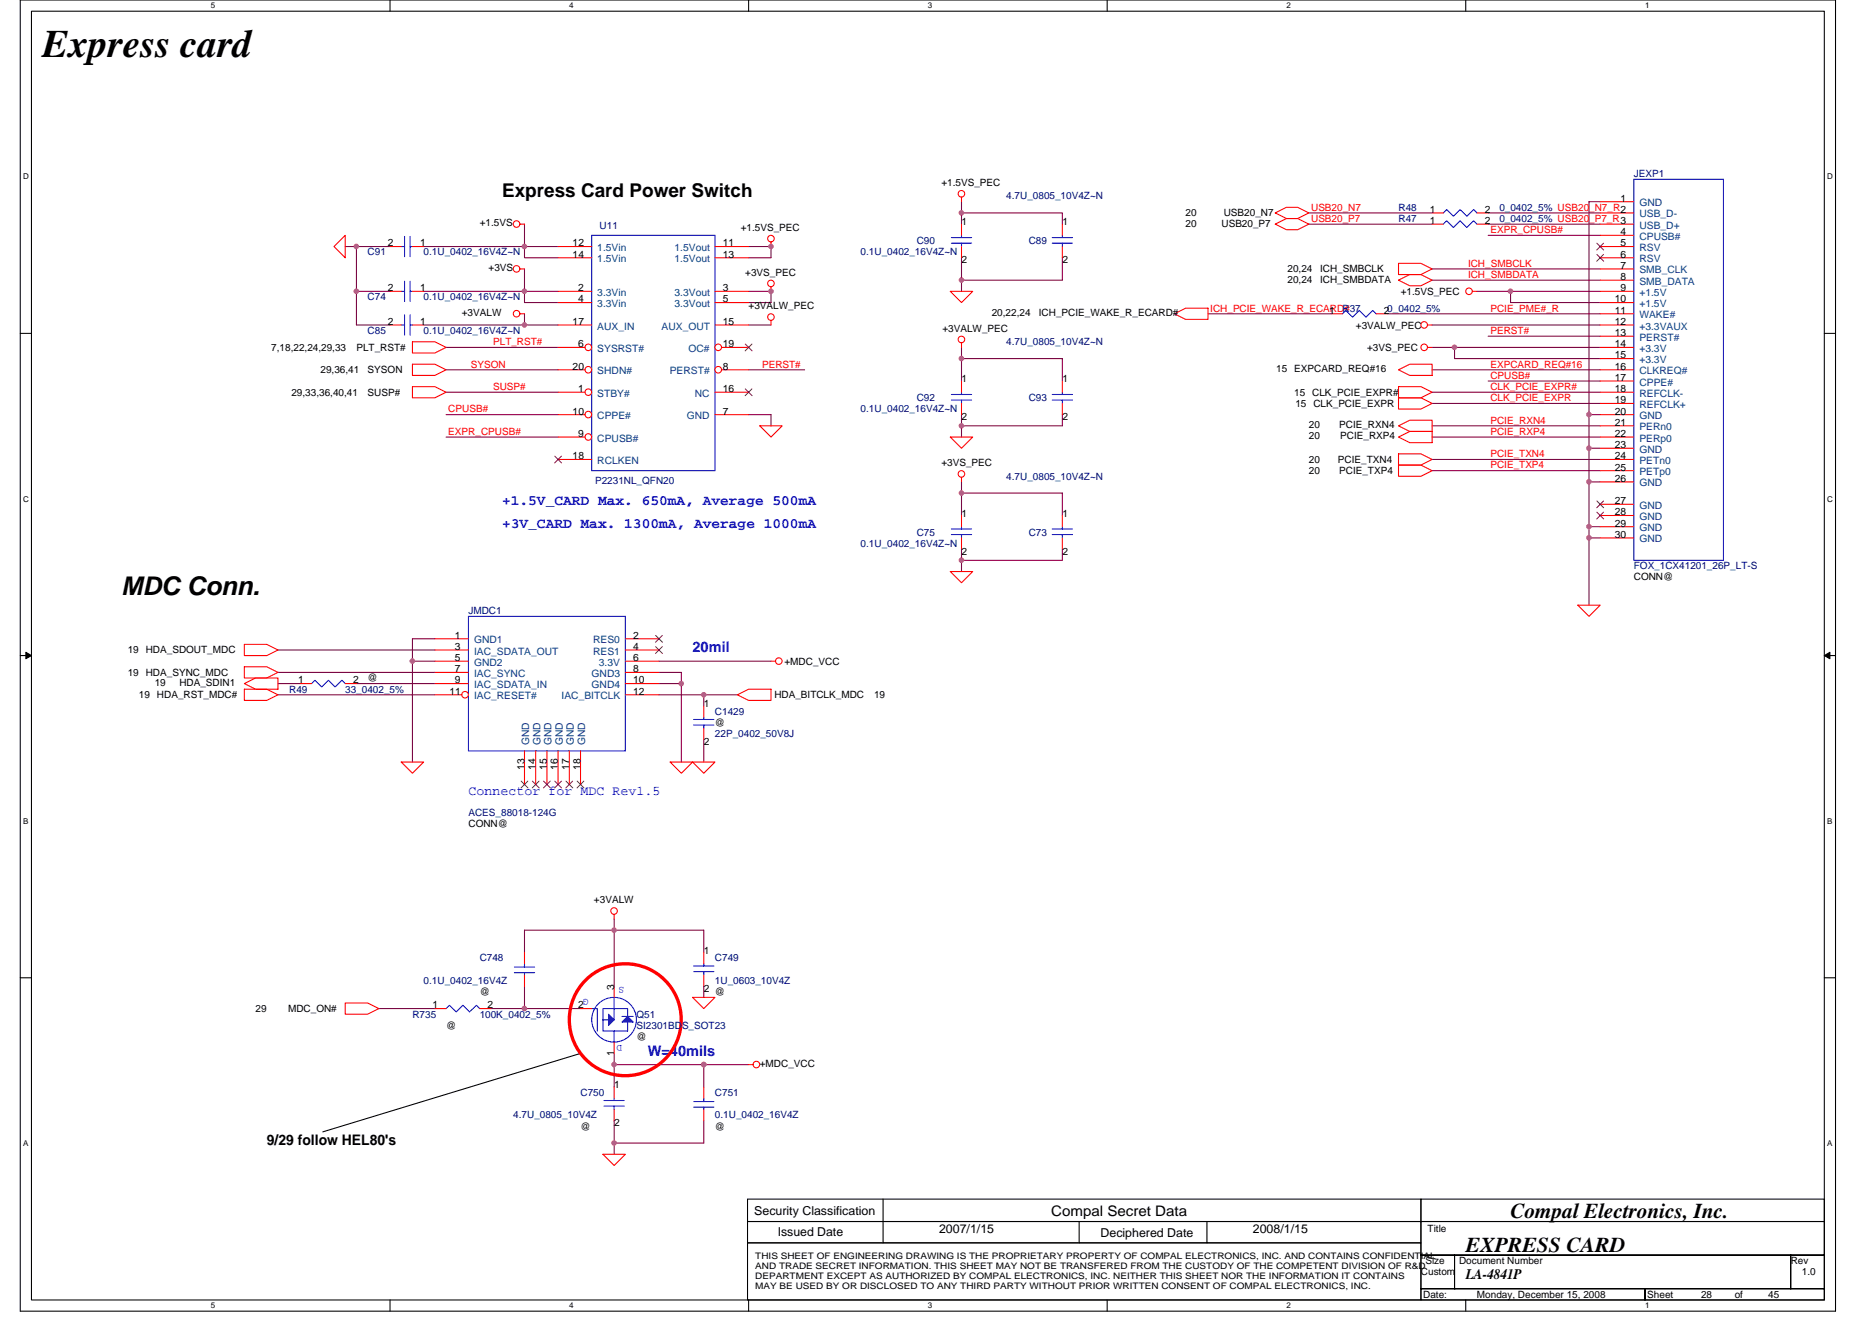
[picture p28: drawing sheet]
<svg xmlns="http://www.w3.org/2000/svg" width="297mm" height="210mm" viewBox="0 0 297 210" stroke-linecap="round" stroke-linejoin="round" font-family="sans-serif">
<defs><g id="words">
<text font-size="6.2" x="6.8" y="9.1">Express card</text>
<text font-size="4.1" x="19.2" y="94.4">MDC Conn.</text>
<g font-size="3.4">
<text x="239.7" y="193.3">Compal Electronics, Inc.</text>
<text x="232.6" y="198.6">EXPRESS CARD</text>
</g>
<text font-size="3" x="79.7" y="31.2">Express Card Power Switch</text>
<g font-size="2.3" fill="#00f">
<text x="79.7" y="83.7">+3V_CARD Max. 1300mA, Average 1000mA</text>
<text x="79.7" y="80.2">+1.5V_CARD Max. 650mA, Average 500mA</text>
<text x="109.9" y="103.5">20mil</text>
<text x="102.8" y="167.5">W=40mils</text>
</g>
<g font-size="2.3">
<text x="42.3" y="181.7">9/29 follow HEL80's</text>
<text x="166.8" y="192.8">Compal Secret Data</text>
<text x="232.6" y="203">LA-4841P</text>
</g>
<text font-size="2.1" fill="#00f" x="74.3" y="126.2">Connector for MDC Rev1.5</text>
<g font-size="1.9">
<text x="119.7" y="192.7">Security Classification</text>
<text x="123.4" y="196.1">Issued Date</text>
<text x="149" y="195.6">2007/1/15</text>
<text x="174.6" y="196.3">Deciphered Date</text>
<text x="198.8" y="195.6">2008/1/15</text>
</g>
<g font-size="1.6">
<text x="149.4" y="29.5">+1.5VS_PEC</text>
<text x="76.1" y="35.9">+1.5VS</text>
<text x="152.6" y="35.8">1</text>
<text x="168.6" y="35.8">1</text>
<text x="188.1" y="34.3">20</text>
<text x="194.2" y="34.3">USB20_N7</text>
<text x="226.9" y="35.5">1</text>
<text x="226.9" y="33.8">1</text>
<text x="235.6" y="35.5">2</text>
<text x="235.6" y="33.8">2</text>
<text x="257.1" y="32">1</text>
<text x="61.5" y="39.1">2</text>
<text x="66.7" y="39.1">1</text>
<text x="90.9" y="39.1">12</text>
<text x="90.9" y="40.9">14</text>
<text x="114.7" y="39.1">11</text>
<text x="114.7" y="40.9">13</text>
<text x="117.5" y="36.6">+1.5VS_PEC</text>
<text x="152.6" y="41.8">2</text>
<text x="168.6" y="41.8">2</text>
<text x="188.1" y="36.1">20</text>
<text x="193.8" y="36.1">USB20_P7</text>
<text x="257.1" y="37.3">4</text>
<text x="257.1" y="39.1">5</text>
<text x="257.1" y="40.9">6</text>
<text x="61.5" y="46.2">2</text>
<text x="66.7" y="46.2">1</text>
<text x="77.5" y="43">+3VS</text>
<text x="91.8" y="46.2">2</text>
<text x="91.8" y="48">4</text>
<text x="114.7" y="46.2">3</text>
<text x="114.7" y="48">5</text>
<text x="118.3" y="43.7">+3VS_PEC</text>
<text x="204.3" y="45">20,24</text>
<text x="204.3" y="43.2">20,24</text>
<text x="209.5" y="45">ICH_SMBDATA</text>
<text x="209.5" y="43.2">ICH_SMBCLK</text>
<text x="222.3" y="46.8">+1.5VS_PEC</text>
<text x="256.2" y="48">10</text>
<text x="257.1" y="42.7">7</text>
<text x="257.1" y="44.4">8</text>
<text x="257.1" y="46.2">9</text>
<text x="61.5" y="51.5">2</text>
<text x="66.7" y="51.5">1</text>
<text x="73.3" y="50.1">+3VALW</text>
<text x="90.9" y="51.5">17</text>
<text x="114.7" y="51.5">15</text>
<text x="118.8" y="49.1">+3VALW_PEC</text>
<text x="149.5" y="52.6">+3VALW_PEC</text>
<text x="157.4" y="50.1">20,22,24</text>
<text x="164.8" y="50.1">ICH_PCIE_WAKE_R_ECARD#</text>
<text x="210.9" y="49.8">1</text>
<text x="215.2" y="52.3">+3VALW_PEC</text>
<text x="219.6" y="49.8">20_0402_5%</text>
<text x="256.2" y="49.8">11</text>
<text x="256.2" y="51.5">12</text>
<text x="256.2" y="53.3">13</text>
<text x="43" y="55.6">7,18,22,24,29,33</text>
<text x="50.9" y="59.2">29,36,41</text>
<text x="56.6" y="55.6">PLT_RST#</text>
<text x="58.3" y="59.2">SYSON</text>
<text x="90.9" y="58.7">20</text>
<text x="91.8" y="55.1">6</text>
<text x="114.7" y="58.7">8</text>
<text x="114.7" y="55.1">19</text>
<text x="202.5" y="59">15 EXPCARD_REQ#16</text>
<text x="216.9" y="55.6">+3VS_PEC</text>
<text x="256.2" y="55.1">14</text>
<text x="256.2" y="56.9">15</text>
<text x="256.2" y="58.7">16</text>
<text x="46.2" y="62.8">29,33,36,40,41</text>
<text x="58.3" y="62.8">SUSP#</text>
<text x="90.9" y="65.8">10</text>
<text x="91.8" y="62.2">1</text>
<text x="114.7" y="65.8">7</text>
<text x="114.7" y="62.2">16</text>
<text x="152.6" y="60.6">1</text>
<text x="168.6" y="60.6">1</text>
<text x="205.4" y="62.8">15 CLK_PCIE_EXPR#</text>
<text x="205.5" y="64.5">15 CLK_PCIE_EXPR</text>
<text x="256.2" y="60.4">17</text>
<text x="256.2" y="62.2">18</text>
<text x="256.2" y="64">19</text>
<text x="256.2" y="65.8">20</text>
<text x="91.8" y="69.3">9</text>
<text x="152.6" y="66.7">2</text>
<text x="168.6" y="66.7">2</text>
<text x="207.7" y="67.9">20</text>
<text x="207.7" y="69.7">20</text>
<text x="212.5" y="67.9">PCIE_RXN4</text>
<text x="212.7" y="69.7">PCIE_RXP4</text>
<text x="256.2" y="67.5">21</text>
<text x="256.2" y="69.3">22</text>
<text x="256.2" y="71.1">23</text>
<text x="90.9" y="72.9">18</text>
<text x="149.4" y="74">+3VS_PEC</text>
<text x="207.7" y="75.2">20</text>
<text x="207.7" y="73.4">20</text>
<text x="212.3" y="73.4">PCIE_TXN4</text>
<text x="212.5" y="75.2">PCIE_TXP4</text>
<text x="256.2" y="72.9">24</text>
<text x="256.2" y="74.7">25</text>
<text x="256.2" y="76.4">26</text>
<text x="152.6" y="82">1</text>
<text x="168.6" y="82">1</text>
<text x="256.2" y="80">27</text>
<text x="256.2" y="81.8">28</text>
<text x="256.2" y="83.5">29</text>
<text x="152.6" y="88">2</text>
<text x="168.6" y="88">2</text>
<text x="256.2" y="85.3">30</text>
<text x="259.2" y="92.1">CONN@</text>
<text x="72.2" y="101.3">1</text>
<text x="100.5" y="101.3">2</text>
<text x="20.3" y="103.7">19 HDA_SDOUT_MDC</text>
<text x="20.3" y="107.2">19 HDA_SYNC_MDC</text>
<text x="72.2" y="103.1">3</text>
<text x="72.2" y="104.9">5</text>
<text x="72.2" y="106.7">7</text>
<text x="100.5" y="103.1">4</text>
<text x="100.5" y="106.7">8</text>
<text x="100.5" y="104.9">6</text>
<text x="124.5" y="105.4">+MDC_VCC</text>
<text x="22.1" y="110.8">19 HDA_RST_MDC#</text>
<text x="24.5" y="108.8">19</text>
<text x="28.5" y="108.8">HDA_SDIN1</text>
<text x="47.3" y="108.4">1</text>
<text x="56" y="108.4">2</text>
<text x="58.3" y="108.1">@</text>
<text x="71.3" y="110.2">11</text>
<text x="72.2" y="108.4">9</text>
<text x="100.5" y="108.4">10</text>
<text x="100.5" y="110.2">12</text>
<text x="111.7" y="112.2">1</text>
<text x="122.9" y="110.8">HDA_BITCLK_MDC</text>
<text x="138.7" y="110.8">19</text>
<text x="111.7" y="118.3">2</text>
<text x="113.5" y="115.2">@</text>
<text x="83.2" y="122.2" transform="rotate(-90 83.2 122.2)">13</text>
<text x="85" y="122.2" transform="rotate(-90 85 122.2)">14</text>
<text x="86.8" y="122.2" transform="rotate(-90 86.8 122.2)">15</text>
<text x="88.5" y="122.2" transform="rotate(-90 88.5 122.2)">16</text>
<text x="90.3" y="122.2" transform="rotate(-90 90.3 122.2)">17</text>
<text x="92.1" y="122.2" transform="rotate(-90 92.1 122.2)">18</text>
<text x="74.3" y="131.2">CONN@</text>
<text x="94.3" y="143.3">+3VALW</text>
<text x="111.7" y="151.3">1</text>
<text x="40.6" y="160.5">29</text>
<text x="45.7" y="160.5">MDC_ON#</text>
<text x="68.6" y="160">1</text>
<text x="76.1" y="157.9">@</text>
<text x="77.4" y="160">2</text>
<text x="91.8" y="160">2</text>
<text x="97.4" y="157" transform="rotate(-90 97.4 157)">3</text>
<text x="111.7" y="157.4">2</text>
<text x="113.5" y="157.9">@</text>
<text x="70.8" y="163.2">@</text>
<text x="97.4" y="167.5" transform="rotate(-90 97.4 167.5)">1</text>
<text x="101" y="165">@</text>
<text x="97.5" y="172.7">1</text>
<text x="120.6" y="169.3">+MDC_VCC</text>
<text x="92.1" y="179.2">@</text>
<text x="97.5" y="178.7">2</text>
<text x="113.5" y="179.2">@</text>
<text x="226.5" y="195.4">Title</text>
<text x="225.5" y="202.3">Custom</text>
<text x="226.2" y="200.6">Size</text>
<text x="231.5" y="200.6">Document Number</text>
<text x="284.1" y="200.6">Rev</text>
<text x="285.9" y="202.3">1.0</text>
<text x="225.8" y="205.9">Date:</text>
<text x="234.4" y="205.9">Monday, December 15, 2008</text>
<text x="261.4" y="205.9">Sheet</text>
<text x="269.9" y="205.9">28</text>
<text x="275.2" y="205.9">of</text>
<text x="280.6" y="205.9">45</text>
</g>
<g font-size="1.6" fill="#000080">
<text x="259.2" y="28.1">JEXP1</text>
<text x="159.7" y="31.6">4.7U_0805_10V4Z~N</text>
<text x="221.9" y="35.2">R47</text>
<text x="221.9" y="33.4">R48</text>
<text x="237.9" y="35.2">0_0402_5% USB20_P7_R3</text>
<text x="237.9" y="33.4">0_0402_5% USB20_N7_R2</text>
<text x="58.3" y="40.5">C91</text>
<text x="67.2" y="40.5">0.1U_0402_16V4Z~N</text>
<text x="95.1" y="36.3">U11</text>
<text x="136.6" y="40.5">0.1U_0402_16V4Z~N</text>
<text x="145.5" y="38.8">C90</text>
<text x="163.2" y="38.8">C89</text>
<text x="58.3" y="47.6">C74</text>
<text x="67.2" y="47.6">0.1U_0402_16V4Z~N</text>
<text x="58.3" y="53">C85</text>
<text x="67.2" y="53">0.1U_0402_16V4Z~N</text>
<text x="213" y="49.4">R37</text>
<text x="159.7" y="54.8">4.7U_0805_10V4Z~N</text>
<text x="136.6" y="65.4">0.1U_0402_16V4Z~N</text>
<text x="145.5" y="63.6">C92</text>
<text x="163.2" y="63.6">C93</text>
<text x="94.4" y="76.8">P2231NL_QFN20</text>
<text x="159.7" y="76.1">4.7U_0805_10V4Z~N</text>
<text x="136.6" y="86.8">0.1U_0402_16V4Z~N</text>
<text x="145.5" y="85">C75</text>
<text x="163.2" y="85">C73</text>
<text x="259.2" y="90.3">FOX_1CX41201_26P_LT-S</text>
<text x="74.3" y="97.4">JMDC1</text>
<text x="45.9" y="109.9">R49</text>
<text x="54.8" y="109.9">33_0402_5%</text>
<text x="113.5" y="113.4">C1429</text>
<text x="113.5" y="117">22P_0402_50V8J</text>
<text x="74.3" y="129.4">ACES_88018-124G</text>
<text x="76.1" y="152.5">C748</text>
<text x="113.5" y="152.5">C749</text>
<text x="65.4" y="161.4">R735</text>
<text x="67.2" y="156.1">0.1U_0402_16V4Z</text>
<text x="76.1" y="161.4">100K_0402_5%</text>
<text x="101" y="161.4">Q51</text>
<text x="113.5" y="156.1">1U_0603_10V4Z</text>
<text x="101" y="163.2">SI2301BDS_SOT23</text>
<text x="92.1" y="173.9">C750</text>
<text x="113.5" y="173.9">C751</text>
<text x="81.4" y="177.4">4.7U_0805_10V4Z</text>
<text x="113.5" y="177.4">0.1U_0402_16V4Z</text>
</g>
<g font-size="1.6" fill="#f00">
<text x="208" y="33.4">USB20_N7</text>
<text x="208" y="35.2">USB20_P7</text>
<text x="236.5" y="37">EXPR_CPUSB#</text>
<text x="232.9" y="42.3">ICH_SMBCLK</text>
<text x="232.9" y="44.1">ICH_SMBDATA</text>
<text x="192" y="49.4">ICH_PCIE_WAKE_R_ECARD#</text>
<text x="236.5" y="49.4">PCIE_PME#_R</text>
<text x="236.5" y="53">PERST#</text>
<text x="74.7" y="58.3">SYSON</text>
<text x="78.2" y="54.8">PLT_RST#</text>
<text x="120.9" y="58.3">PERST#</text>
<text x="236.5" y="58.3">EXPCARD_REQ#16</text>
<text x="71.1" y="65.4">CPUSB#</text>
<text x="78.2" y="61.9">SUSP#</text>
<text x="236.5" y="60.1">CPUSB#</text>
<text x="236.5" y="61.9">CLK_PCIE_EXPR#</text>
<text x="236.5" y="63.6">CLK_PCIE_EXPR</text>
<text x="71.1" y="69">EXPR_CPUSB#</text>
<text x="236.5" y="67.2">PCIE_RXN4</text>
<text x="236.5" y="69">PCIE_RXP4</text>
<text x="236.5" y="74.3">PCIE_TXP4</text>
<text x="236.5" y="72.5">PCIE_TXN4</text>
</g>
<g font-size="1.6" fill="#004080">
<text x="260.1" y="32.7">GND</text>
<text x="260.1" y="34.5">USB_D-</text>
<text x="94.8" y="39.8">1.5Vin</text>
<text x="94.8" y="41.6">1.5Vin</text>
<text x="107" y="39.8">1.5Vout</text>
<text x="107" y="41.6">1.5Vout</text>
<text x="260.1" y="36.3">USB_D+</text>
<text x="260.1" y="38.1">CPUSB#</text>
<text x="260.1" y="39.8">RSV</text>
<text x="260.1" y="41.6">RSV</text>
<text x="94.8" y="46.9">3.3Vin</text>
<text x="107" y="46.9">3.3Vout</text>
<text x="260.1" y="43.4">SMB_CLK</text>
<text x="260.1" y="45.2">SMB_DATA</text>
<text x="260.1" y="46.9">+1.5V</text>
<text x="94.8" y="48.7">3.3Vin</text>
<text x="94.8" y="52.3">AUX_IN</text>
<text x="105" y="52.3">AUX_OUT</text>
<text x="107" y="48.7">3.3Vout</text>
<text x="260.1" y="48.7">+1.5V</text>
<text x="260.1" y="50.5">WAKE#</text>
<text x="260.1" y="52.3">+3.3VAUX</text>
<text x="94.8" y="55.8">SYSRST#</text>
<text x="94.8" y="59.4">SHDN#</text>
<text x="106.3" y="59.4">PERST#</text>
<text x="109.3" y="55.8">OC#</text>
<text x="260.1" y="54.1">PERST#</text>
<text x="260.1" y="55.8">+3.3V</text>
<text x="260.1" y="57.6">+3.3V</text>
<text x="260.1" y="59.4">CLKREQ#</text>
<text x="94.8" y="62.9">STBY#</text>
<text x="110.2" y="62.9">NC</text>
<text x="260.1" y="61.2">CPPE#</text>
<text x="260.1" y="62.9">REFCLK-</text>
<text x="260.1" y="64.7">REFCLK+</text>
<text x="94.8" y="66.5">CPPE#</text>
<text x="94.8" y="70.1">CPUSB#</text>
<text x="109" y="66.5">GND</text>
<text x="260.1" y="66.5">GND</text>
<text x="260.1" y="68.3">PERn0</text>
<text x="260.1" y="70.1">PERp0</text>
<text x="260.1" y="71.8">GND</text>
<text x="94.8" y="73.6">RCLKEN</text>
<text x="260.1" y="73.6">PETn0</text>
<text x="260.1" y="75.4">PETp0</text>
<text x="260.1" y="77.2">GND</text>
<text x="260.1" y="80.7">GND</text>
<text x="260.1" y="82.5">GND</text>
<text x="260.1" y="84.3">GND</text>
<text x="260.1" y="86.1">GND</text>
<text x="75.2" y="102.1">GND1</text>
<text x="75.2" y="103.8">IAC_SDATA_OUT</text>
<text x="75.2" y="105.6">GND2</text>
<text x="75.2" y="107.4">IAC_SYNC</text>
<text x="93.9" y="107.4">GND3</text>
<text x="94.1" y="102.1">RES0</text>
<text x="94.1" y="103.8">RES1</text>
<text x="95" y="105.6">3.3V</text>
<text x="75.2" y="109.2">IAC_SDATA_IN</text>
<text x="75.2" y="111">IAC_RESET#</text>
<text x="89.1" y="111">IAC_BITCLK</text>
<text x="93.9" y="109.2">GND4</text>
<text x="84" y="118.2" transform="rotate(-90 84 118.2)">GND</text>
<text x="85.7" y="118.2" transform="rotate(-90 85.7 118.2)">GND</text>
<text x="87.5" y="118.2" transform="rotate(-90 87.5 118.2)">GND</text>
<text x="89.3" y="118.2" transform="rotate(-90 89.3 118.2)">GND</text>
<text x="91.1" y="118.2" transform="rotate(-90 91.1 118.2)">GND</text>
<text x="92.9" y="118.2" transform="rotate(-90 92.9 118.2)">GND</text>
</g>
<g font-size="1.6" fill="#00f">
<text x="93.4" y="158.5" transform="rotate(180 93.4 158.5)">G</text>
<text x="99.1" y="156.6" transform="rotate(180 99.1 156.6)">S</text>
<text x="98.7" y="165.8" transform="rotate(180 98.7 165.8)">D</text>
</g>
<g font-size="1.4">
<text x="119.8" y="199.7">THIS SHEET OF ENGINEERING DRAWING IS THE PROPRIETARY PROPERTY OF COMPAL ELECTRONICS, INC. AND CONTAINS CONFIDENTIAL</text>
<text x="119.8" y="201.3">AND TRADE SECRET INFORMATION. THIS SHEET MAY NOT BE TRANSFERED FROM THE CUSTODY OF THE COMPETENT DIVISION OF R&amp;D</text>
<text x="119.8" y="202.9">DEPARTMENT EXCEPT AS AUTHORIZED BY COMPAL ELECTRONICS, INC. NEITHER THIS SHEET NOR THE INFORMATION IT CONTAINS</text>
<text x="119.8" y="204.6">MAY BE USED BY OR DISCLOSED TO ANY THIRD PARTY WITHOUT PRIOR WRITTEN CONSENT OF COMPAL ELECTRONICS, INC.</text>
</g>
<g font-size="1.3">
<text x="33.4" y="1.3">5</text>
<text x="90.3" y="1.3">4</text>
<text x="147.2" y="1.3">3</text>
<text x="204.1" y="1.3">2</text>
<text x="261" y="1.3">1</text>
<text x="3.7" y="28.5">D</text>
<text x="289.9" y="28.5">D</text>
<text x="3.7" y="79.6">C</text>
<text x="289.9" y="79.6">C</text>
<text x="3.7" y="130.7">B</text>
<text x="289.9" y="130.7">B</text>
<text x="3.7" y="181.8">A</text>
<text x="289.9" y="181.8">A</text>
<text x="33.4" y="207.6">5</text>
<text x="90.3" y="207.6">4</text>
<text x="147.2" y="207.6">3</text>
<text x="204.1" y="207.6">2</text>
<text x="261" y="207.6">1</text>
</g>
</g></defs>
<path d="M3.2 0h288.1v208h-288.1zM5 1.8h284.5v204.4h-284.5z" fill="none" stroke="#000" stroke-width=".17"/>
<g fill="#fff">
<path d="M33.4 .2h.7v1.4h-.7z"/>
<path d="M33.4 206.4h.7v1.5h-.7z"/>
</g>
<path d="M61.9 0v1.8M61.9 206.2v1.8" fill="none" stroke="#000" stroke-width=".17"/>
<g fill="#fff">
<path d="M90.3 .2h.7v1.4h-.7z"/>
<path d="M90.3 206.4h.7v1.5h-.7z"/>
</g>
<path d="M118.8 0v1.8M118.8 206.2v1.8" fill="none" stroke="#000" stroke-width=".17"/>
<g fill="#fff">
<path d="M147.2 .2h.7v1.4h-.7z"/>
<path d="M147.2 206.4h.7v1.5h-.7z"/>
</g>
<path d="M175.7 0v1.8M175.7 206.2v1.8" fill="none" stroke="#000" stroke-width=".17"/>
<g fill="#fff">
<path d="M204.1 .2h.7v1.4h-.7z"/>
<path d="M204.1 206.4h.7v1.5h-.7z"/>
</g>
<path d="M232.6 0v1.8M232.6 206.2v1.8" fill="none" stroke="#000" stroke-width=".17"/>
<g fill="#fff">
<path d="M261 .2h.7v1.4h-.7z"/>
<path d="M261 206.4h.7v1.5h-.7z"/>
<path d="M3.7 27.3h.9v1.4h-.9z"/>
<path d="M289.9 27.3h.9v1.4h-.9z"/>
<path d="M3.7 78.4h.9v1.5h-.9z"/>
<path d="M289.9 78.4h.9v1.5h-.9z"/>
</g>
<path d="M3.2 52.9h1.8M289.5 52.9h1.8" fill="none" stroke="#000" stroke-width=".17"/>
<g fill="#fff">
<path d="M3.7 129.6h.8v1.4h-.8z"/>
<path d="M289.9 129.6h.9v1.4h-.9z"/>
</g>
<path d="M3.2 104h1.8M289.5 104h1.8" fill="none" stroke="#000" stroke-width=".17"/>
<path d="M4.1 103.5l.9 .5-.9 .5zM289.5 104l.9-.5v1z" fill="#000" stroke="#000" stroke-width=".16"/>
<g fill="#fff">
<path d="M3.6 180.7h.9v1.4h-.9z"/>
<path d="M289.9 180.7h.9v1.4h-.9z"/>
</g>
<g fill="none" stroke="#000" stroke-width=".17">
<path d="M3.2 155.1h1.8M289.5 155.1h1.8M92.1 167.1l-40.9 12.5M118.6 197.2h106.9v9h-106.9zM118.6 190.2h106.9v3.6h-106.9zM118.6 193.8h106.9v3.4h-106.9zM140.1 190.2v7M171.2 193.8v3.4M191.5 193.8v3.4M225.5 190.2h64v3.6h-64zM225.5 193.8h64v5.3h-64zM225.5 199.1h5.3v5.4h-5.3z"/>
<path d="M230.8 199.1h53.3v5.4h-53.3zM284.1 199.1h5.4v5.4h-5.4zM225.5 204.5h35.5v1.7h-35.5zM261 204.5h28.5v1.7h-28.5z"/>
</g>
<g fill="none" stroke="#800040" stroke-width=".17">
<path d="M54.8 39.1h7.1M56.6 39.1v12.5h5.3M67.2 39.1h16v1.8h5.4M83.2 35.6v3.5h5.4M118.8 39.1h3.5v1.8h-3.5M152.6 33.8h16v1.8M152.6 32v3.6M207.7 33.8h19.5M207.7 35.6h19.5M236.1 37.3h17.8M236.1 33.8h17.8M236.1 35.6h17.8"/>
<path d="M253.9 32h-1.8v51.6M56.6 46.2h5.3M67.2 46.2h16v1.8h5.4M67.2 51.6h21.4M70.8 58.7h17.8M70.8 55.1h17.8M83.2 42.7v3.5h5.4M83.2 49.8v1.8M118.8 51.6h3.5M118.8 46.2h3.5v1.8h-3.5M118.8 58.7h8.9M152.6 40.9v5.3"/>
<path d="M152.6 55.1v5.4M152.6 56.9h16v3.6M168.6 40.9v3.5h-16M191.7 49.8h19.5M220.1 49.8h33.8M227.2 55.1h3.6v1.8h23.1M227.2 51.6h26.7M227.2 58.7h26.7M227.2 42.7h26.7M227.2 44.4h26.7M230.8 55.1h23.1M234.4 46.2h19.5"/>
<path d="M236.1 53.3h17.8M239.7 46.2v1.8h14.2M70.8 65.8h17.8M70.8 62.2h17.8M70.8 69.3h17.8M118.8 65.8h3.5v1.8M152.6 65.8v3.5M152.6 76.5v5.3M152.6 78.2h16v3.6M168.6 65.8v1.8h-16M227.2 62.2h26.7M227.2 74.7h26.7"/>
<path d="M227.2 67.6h26.7M227.2 69.3h26.7M227.2 72.9h26.7M227.2 64h26.7M236.1 60.5h17.8M252.1 65.8h1.8M252.1 71.1h1.8M252.1 76.5h1.8M152.6 87.1v3.6M168.6 87.1v1.8h-16M252.1 83.6v1.7h1.8M252.1 85.3v10.7"/>
<path d="M252.1 83.6h1.8M44.1 108.5h3.6M44.1 110.2h24.9M44.1 103.1h24.9M44.1 106.7h24.9M56.6 108.5h12.4M65.4 104.9h3.6M69 101.3h-3.6v19.6M104.6 110.2h7.1v1.8M104.6 108.5h3.5M104.6 106.7h3.5v14.2M104.6 104.9h17.7"/>
<path d="M111.7 117.3v3.6M111.7 110.2h5.3M83.2 151.1v-3.5h28.5v3.5M83.2 156.5v3.5M97.4 145.8v10.7M111.7 156.5v1.7M60.1 160h8.9M77.9 160h14.2M97.4 177.8v3.6h14.3v-3.6M97.4 168.9h21.4M97.4 167.1v5.4M111.7 168.9v3.6"/>
<path d="M97.4 181.4v1.7"/>
</g>
<g fill="#f0f" stroke="#f0f" stroke-width=".17">
<circle cx="122.3" cy="39.1" r=".35"/>
<circle cx="83.2" cy="39.1" r=".35"/>
<circle cx="83.2" cy="46.2" r=".35"/>
<circle cx="83.2" cy="51.5" r=".35"/>
<circle cx="56.5" cy="46.2" r=".35"/>
<circle cx="56.5" cy="39.1" r=".35"/>
<circle cx="122.3" cy="46.2" r=".35"/>
<circle cx="230.8" cy="55.1" r=".35"/>
<circle cx="239.7" cy="46.2" r=".35"/>
<circle cx="252.1" cy="65.8" r=".35"/>
<circle cx="252.1" cy="71.1" r=".35"/>
<circle cx="152.6" cy="33.8" r=".35"/>
<circle cx="152.6" cy="78.2" r=".35"/>
<circle cx="152.6" cy="44.4" r=".35"/>
<circle cx="152.6" cy="88.9" r=".35"/>
<circle cx="152.6" cy="56.9" r=".35"/>
<circle cx="152.6" cy="67.6" r=".35"/>
<circle cx="252.1" cy="76.4" r=".35"/>
<circle cx="252.1" cy="85.3" r=".35"/>
<circle cx="252.1" cy="83.6" r=".35"/>
<circle cx="111.7" cy="110.2" r=".35"/>
<circle cx="65.4" cy="104.9" r=".35"/>
<circle cx="108.1" cy="108.4" r=".35"/>
<circle cx="111.7" cy="168.9" r=".35"/>
<circle cx="97.4" cy="168.9" r=".35"/>
<circle cx="97.4" cy="147.6" r=".35"/>
<circle cx="97.4" cy="181.3" r=".35"/>
<circle cx="83.2" cy="160" r=".35"/>
</g>
<g fill="none" stroke="#f00" stroke-width=".17">
<path d="M54.8 37.3v3.6l-1.8-1.8zM82.5 35.6h.7M122.3 38.4v.7M152.6 31.3v.7M202.4 35.6l1.7-.9h1.8l1.8 .9-1.8 .8h-1.8zM202.4 33.8l1.7-.9h1.8l1.8 .9-1.8 .9h-1.8zM227.2 35.6h1.8M234.4 35.6h1.7M65.4 54.2h3.6l1.8 .9-1.8 .9h-3.6zM65.4 57.8h3.6l1.8 .9-1.8 .9h-3.6zM82.5 49.8h.7M82.5 42.7h.7"/>
<path d="M88.6 46.2h5.3M88.6 48h5.3M113.5 46.2h5.3M113.5 48h5.3M122.3 45.5v.7M122.3 50.8v.8M150.8 46.2h3.5l-1.7 1.8zM152.6 54.4v.7M186.3 49.8l1.8-.9h3.6v1.8h-3.6zM221.9 44.4l1.8-.8h1.8l1.7 .8-1.7 .9h-1.8zM221.9 41.8h3.6l1.7 .9-1.7 .9h-3.6zM221.9 58.7l1.8-.9h3.5v1.8h-3.5z"/>
<path d="M226.5 55.1h.7M226.5 51.6h.7M233.6 46.2h.8M65.4 61.3h3.6l1.8 .9-1.8 .9h-3.6zM120.6 67.6h3.5l-1.8 1.7zM150.8 69.3h3.5l-1.7 1.8zM152.6 75.7v.8M221.9 61.3h3.6l1.7 .9-1.7 .9h-3.6zM221.9 63.1h3.6l1.7 .9-1.7 .9h-3.6zM221.9 73.8h3.6l1.7 .9-1.7 .9h-3.6zM221.9 72h3.6l1.7 .9-1.7 .9h-3.6zM221.9 67.6l1.8-.9h3.5v1.8h-3.5z"/>
<path d="M221.9 69.3l1.8-.8h3.5v1.7h-3.5zM150.8 90.7h3.5l-1.7 1.8zM250.4 96h3.5l-1.8 1.8zM38.8 109.3h3.5l1.8 .9-1.8 .9h-3.5zM38.8 108.5l1.8-.9h3.5v1.7h-3.5zM38.8 102.2h3.5l1.8 .9-1.8 .9h-3.5zM38.8 105.8h3.5l1.8 .9-1.8 .9h-3.5zM117 110.2l1.8-.9h3.5v1.8h-3.5zM122.3 104.9h.8M63.7 120.9h3.5l-1.8 1.8zM106.3 120.9h3.6l-1.8 1.8zM109.9 120.9h3.6l-1.8 1.8z"/>
<path d="M54.8 159.1h3.5l1.8 .9-1.8 .9h-3.5zM97.4 145.1v.7M109.9 158.2h3.6l-1.8 1.8zM111.7 172.5v1.7M111.7 176v1.8M118.8 168.9h.7M95.7 183.1h3.5l-1.8 1.8z"/>
<circle cx="82" cy="35.5" r=".52"/>
<circle cx="122.3" cy="37.9" r=".52"/>
<circle cx="152.6" cy="30.7" r=".52"/>
<circle cx="82" cy="49.8" r=".52"/>
<circle cx="82" cy="42.7" r=".52"/>
<circle cx="122.3" cy="45" r=".52"/>
<circle cx="122.3" cy="50.3" r=".52"/>
<circle cx="152.6" cy="53.9" r=".52"/>
<circle cx="226" cy="51.6" r=".52"/>
<circle cx="226" cy="55.1" r=".52"/>
<circle cx="233.1" cy="46.2" r=".52"/>
<circle cx="152.6" cy="75.2" r=".52"/>
<circle cx="123.6" cy="104.9" r=".52"/>
<circle cx="97.4" cy="144.5" r=".52"/>
<circle cx="120" cy="168.9" r=".52"/>
</g>
<circle cx="99.2" cy="161.8" r="8.9" fill="none" stroke="#f00" stroke-width=".53"/>
<path d="M93.9 37.3h19.6v37.4h-19.6zM229 35.6l.5-.6 1.1 1.1 1.1-1.1 1 1.1 1.1-1.1 .6 .6M110.1 174.8h3.2M110.1 175.7h3.2M111.7 174.2v.6M111.7 175.7v.3" fill="none" stroke="#00f" stroke-width=".17"/>
<circle cx="93.3" cy="55.1" r=".52" fill="#fff" stroke="#f00" stroke-width=".17"/>
<path d="M88.6 55.1h4.2" fill="none" stroke="#f00" stroke-width=".17"/>
<circle cx="93.3" cy="58.7" r=".52" fill="#fff" stroke="#f00" stroke-width=".17"/>
<path d="M88.6 58.7h4.2" fill="none" stroke="#f00" stroke-width=".17"/>
<circle cx="93.3" cy="62.2" r=".52" fill="#fff" stroke="#f00" stroke-width=".17"/>
<path d="M88.6 62.2h4.2" fill="none" stroke="#f00" stroke-width=".17"/>
<circle cx="114" cy="58.7" r=".52" fill="#fff" stroke="#f00" stroke-width=".17"/>
<path d="M114.5 58.7h4.3" fill="none" stroke="#f00" stroke-width=".17"/>
<circle cx="114" cy="55.1" r=".52" fill="#fff" stroke="#f00" stroke-width=".17"/>
<path d="M88.6 51.6h5.3M113.5 51.6h5.3M114.5 55.1h4.3M88.6 72.9h5.3" fill="none" stroke="#f00" stroke-width=".17"/>
<path d="M118.3 54.6l1 1.1M119.3 54.6l-1.1 1.1M88 72.4l1.1 1M89.1 72.4l-1.1 1" fill="none" stroke="#804000" stroke-width=".16"/>
<circle cx="93.3" cy="65.8" r=".52" fill="#fff" stroke="#f00" stroke-width=".17"/>
<path d="M88.6 65.8h4.2" fill="none" stroke="#f00" stroke-width=".17"/>
<circle cx="93.3" cy="69.3" r=".52" fill="#fff" stroke="#f00" stroke-width=".17"/>
<g fill="none" stroke="#f00" stroke-width=".17">
<path d="M88.6 39.1h5.3M113.5 39.1h5.3M253.9 39.1h5.3M253.9 32h5.3M253.9 33.8h5.3M253.9 35.6h5.3M253.9 37.3h5.3M61.9 46.2h1.8M65.4 46.2h1.8M88.6 40.9h5.3M113.5 40.9h5.3M211.2 49.8h1.8"/>
<path d="M218.4 49.8h1.7M253.9 40.9h5.3M253.9 42.7h5.3M253.9 44.4h5.3M253.9 46.2h5.3M253.9 48h5.3M253.9 49.8h5.3M253.9 51.6h5.3M253.9 53.3h5.3M253.9 55.1h5.3M253.9 56.9h5.3M253.9 58.7h5.3"/>
<path d="M88.6 69.3h4.2M113.5 62.2h5.3M113.5 65.8h5.3M253.9 69.3h5.3M253.9 62.2h5.3M253.9 65.8h5.3M253.9 60.5h5.3M253.9 64h5.3M253.9 67.6h5.3M253.9 71.1h5.3M253.9 72.9h5.3M253.9 74.7h5.3"/>
<path d="M253.9 76.5h5.3M152.6 81.8v1.8M152.6 85.3v1.8M253.9 80h5.3M253.9 81.8h5.3M253.9 83.6h5.3M253.9 85.3h5.3M47.7 108.5h1.7M54.8 108.5h1.8M69 108.5h5.3M69 101.3h5.3M69 103.1h5.3"/>
<path d="M69 104.9h5.3M69 106.7h5.3M97.4 172.5v1.7M97.4 176v1.8"/>
</g>
<path d="M253.4 38.6l1.1 1.1M254.4 38.6l-1 1.1M253.4 40.4l1.1 1M254.4 40.4l-1 1M118.3 61.7l1 1.1M119.3 61.7l-1.1 1.1M253.4 79.5l1.1 1.1M254.4 79.5l-1 1.1M253.4 81.3l1.1 1M254.4 81.3l-1 1" fill="none" stroke="#804000" stroke-width=".16"/>
<g fill="none" stroke="#00f" stroke-width=".17">
<path d="M259.2 28.4h14.3v60.5h-14.3zM63.7 46.2h.5M64.2 44.6v3.2M65.1 46.2h.3M65.1 44.6v3.2M213 49.8l.5-.5 1.1 1 1.1-1 1 1 1.1-1 .6 .5M74.3 97.8h24.9v21.3h-24.9zM151 84.8h3.2M151 83.9h3.2M152.6 83.6v.3M152.6 84.8v.5M49.4 108.5l.6-.6 1.1 1.1 1-1.1 1.1 1.1 1-1.1 .6 .6"/>
<path d="M95.8 175.5h3.3M95.8 174.6h3.3M97.4 174.2v.4M97.4 175.5v.5"/>
</g>
<circle cx="73.8" cy="110.2" r=".52" fill="#fff" stroke="#f00" stroke-width=".17"/>
<g fill="none" stroke="#f00" stroke-width=".17">
<path d="M61.9 39.1h1.8M65.4 39.1h1.8M152.6 35.6v1.7M152.6 39.1v1.8M168.6 35.6v1.7M168.6 39.1v1.8M227.2 33.8h1.8M234.4 33.8h1.7M61.9 51.6h1.8M65.4 51.6h1.8M152.6 60.5v1.7M152.6 64v1.8"/>
<path d="M168.6 60.5v1.7M168.6 64v1.8M168.6 81.8v1.8M168.6 85.3v1.8M69 110.2h4.3M83.2 119.1v5.4M85 119.1v5.4M86.8 119.1v5.4M88.6 119.1v5.4M90.3 119.1v5.4M92.1 119.1v5.4M99.2 110.2h5.4"/>
<path d="M99.2 101.3h5.4M99.2 103.1h5.4M99.2 104.9h5.4M99.2 106.7h5.4M99.2 108.5h5.4M111.7 112v1.8M111.7 115.6v1.7M83.2 151.1v1.8M83.2 154.7v1.8M97.4 156.5v1.7M111.7 151.1v1.8M111.7 154.7v1.8"/>
<path d="M69 160h1.8M76.1 160h1.8M92.1 160h1.8M97.4 165.4v1.7"/>
</g>
<g fill="none" stroke="#804000" stroke-width=".16">
<path d="M104 100.8l1.1 1.1M104 102.6l1.1 1.1M105.1 100.8l-1.1 1.1M105.1 102.6l-1.1 1.1M82.7 123.9l1.1 1.1M83.8 123.9l-1.1 1.1M84.5 123.9l1.1 1.1M85.5 123.9l-1 1.1M86.3 123.9l1 1.1M87.3 123.9l-1.1 1.1M88 123.9l1.1 1.1M89.1 123.9l-1.1 1.1"/>
<path d="M89.8 123.9l1.1 1.1M90.9 123.9l-1.1 1.1M91.6 123.9l1.1 1.1M92.6 123.9l-1 1.1"/>
</g>
<g fill="none" stroke="#00f" stroke-width=".17">
<path d="M63.7 39.1h.5M64.2 37.5v3.2M65.1 37.5v3.2M65.1 39.1h.3M151 38.6h3.2M151 37.7h3.2M152.6 37.3v.4M152.6 38.6v.5M167 38.6h3.2M167 37.7h3.2M168.6 37.3v.4M168.6 38.6v.5"/>
<path d="M229 33.8l.5-.5 1.1 1 1.1-1 1 1 1.1-1 .6 .5M63.7 51.6h.5M64.2 50v3.2M65.1 51.6h.3M65.1 50v3.2M151 63.5h3.2M151 62.6h3.2M152.6 62.2v.4M152.6 63.5v.5M167 63.5h3.2M167 62.6h3.2M168.6 62.2v.4"/>
<path d="M168.6 63.5v.5M167 84.8h3.2M167 83.9h3.2M168.6 83.6v.3M168.6 84.8v.5M110.1 115h3.2M110.1 114.2h3.2M111.7 113.8v.4M111.7 115v.6M81.6 153.4h3.2M81.6 154.3h3.2M83.2 152.9v.5"/>
<path d="M83.2 154.3v.4M97.4 158.2v2M110.1 154.2h3.2M110.1 153.3h3.2M111.7 152.9v.4M111.7 154.2v.5M70.8 160l.5-.5 1.1 1 1-1 1.1 1 1.1-1 .5 .5M93.9 160h.9v3.6M95.7 161.8h.9M97.4 161.8v-1.8h-1.7v3.6h1.7M97.4 160h2.2v1.3M97.4 163.6v1.8"/>
<path d="M98.7 161.3h1.8M99.6 162.2v1.4h-2.2"/>
<circle cx="97.4" cy="161.8" r="3.5"/>
</g>
<g fill="#00f" stroke="#00f" stroke-width=".17">
<path d="M96.6 160.9l.8 .9-.8 .9z" fill-rule="evenodd"/>
<path d="M98.7 162.2l.9-.9 .9 .9z" fill-rule="evenodd"/>
</g>
<g fill="#f0f" stroke="#f0f" stroke-width=".17">
<circle cx="122.3" cy="39.1" r=".35"/>
<circle cx="83.2" cy="39.1" r=".35"/>
<circle cx="83.2" cy="46.2" r=".35"/>
<circle cx="83.2" cy="51.5" r=".35"/>
<circle cx="56.5" cy="46.2" r=".35"/>
<circle cx="56.5" cy="39.1" r=".35"/>
<circle cx="122.3" cy="46.2" r=".35"/>
<circle cx="230.8" cy="55.1" r=".35"/>
<circle cx="239.7" cy="46.2" r=".35"/>
<circle cx="252.1" cy="65.8" r=".35"/>
<circle cx="252.1" cy="71.1" r=".35"/>
<circle cx="152.6" cy="33.8" r=".35"/>
<circle cx="152.6" cy="78.2" r=".35"/>
<circle cx="152.6" cy="44.4" r=".35"/>
<circle cx="152.6" cy="88.9" r=".35"/>
<circle cx="152.6" cy="56.9" r=".35"/>
<circle cx="152.6" cy="67.6" r=".35"/>
<circle cx="252.1" cy="76.4" r=".35"/>
<circle cx="252.1" cy="85.3" r=".35"/>
<circle cx="252.1" cy="83.6" r=".35"/>
<circle cx="111.7" cy="110.2" r=".35"/>
<circle cx="65.4" cy="104.9" r=".35"/>
<circle cx="108.1" cy="108.4" r=".35"/>
<circle cx="111.7" cy="168.9" r=".35"/>
<circle cx="97.4" cy="168.9" r=".35"/>
<circle cx="97.4" cy="147.6" r=".35"/>
<circle cx="97.4" cy="181.3" r=".35"/>
<circle cx="83.2" cy="160" r=".35"/>
</g>
<use href="#words"/>
</svg>
